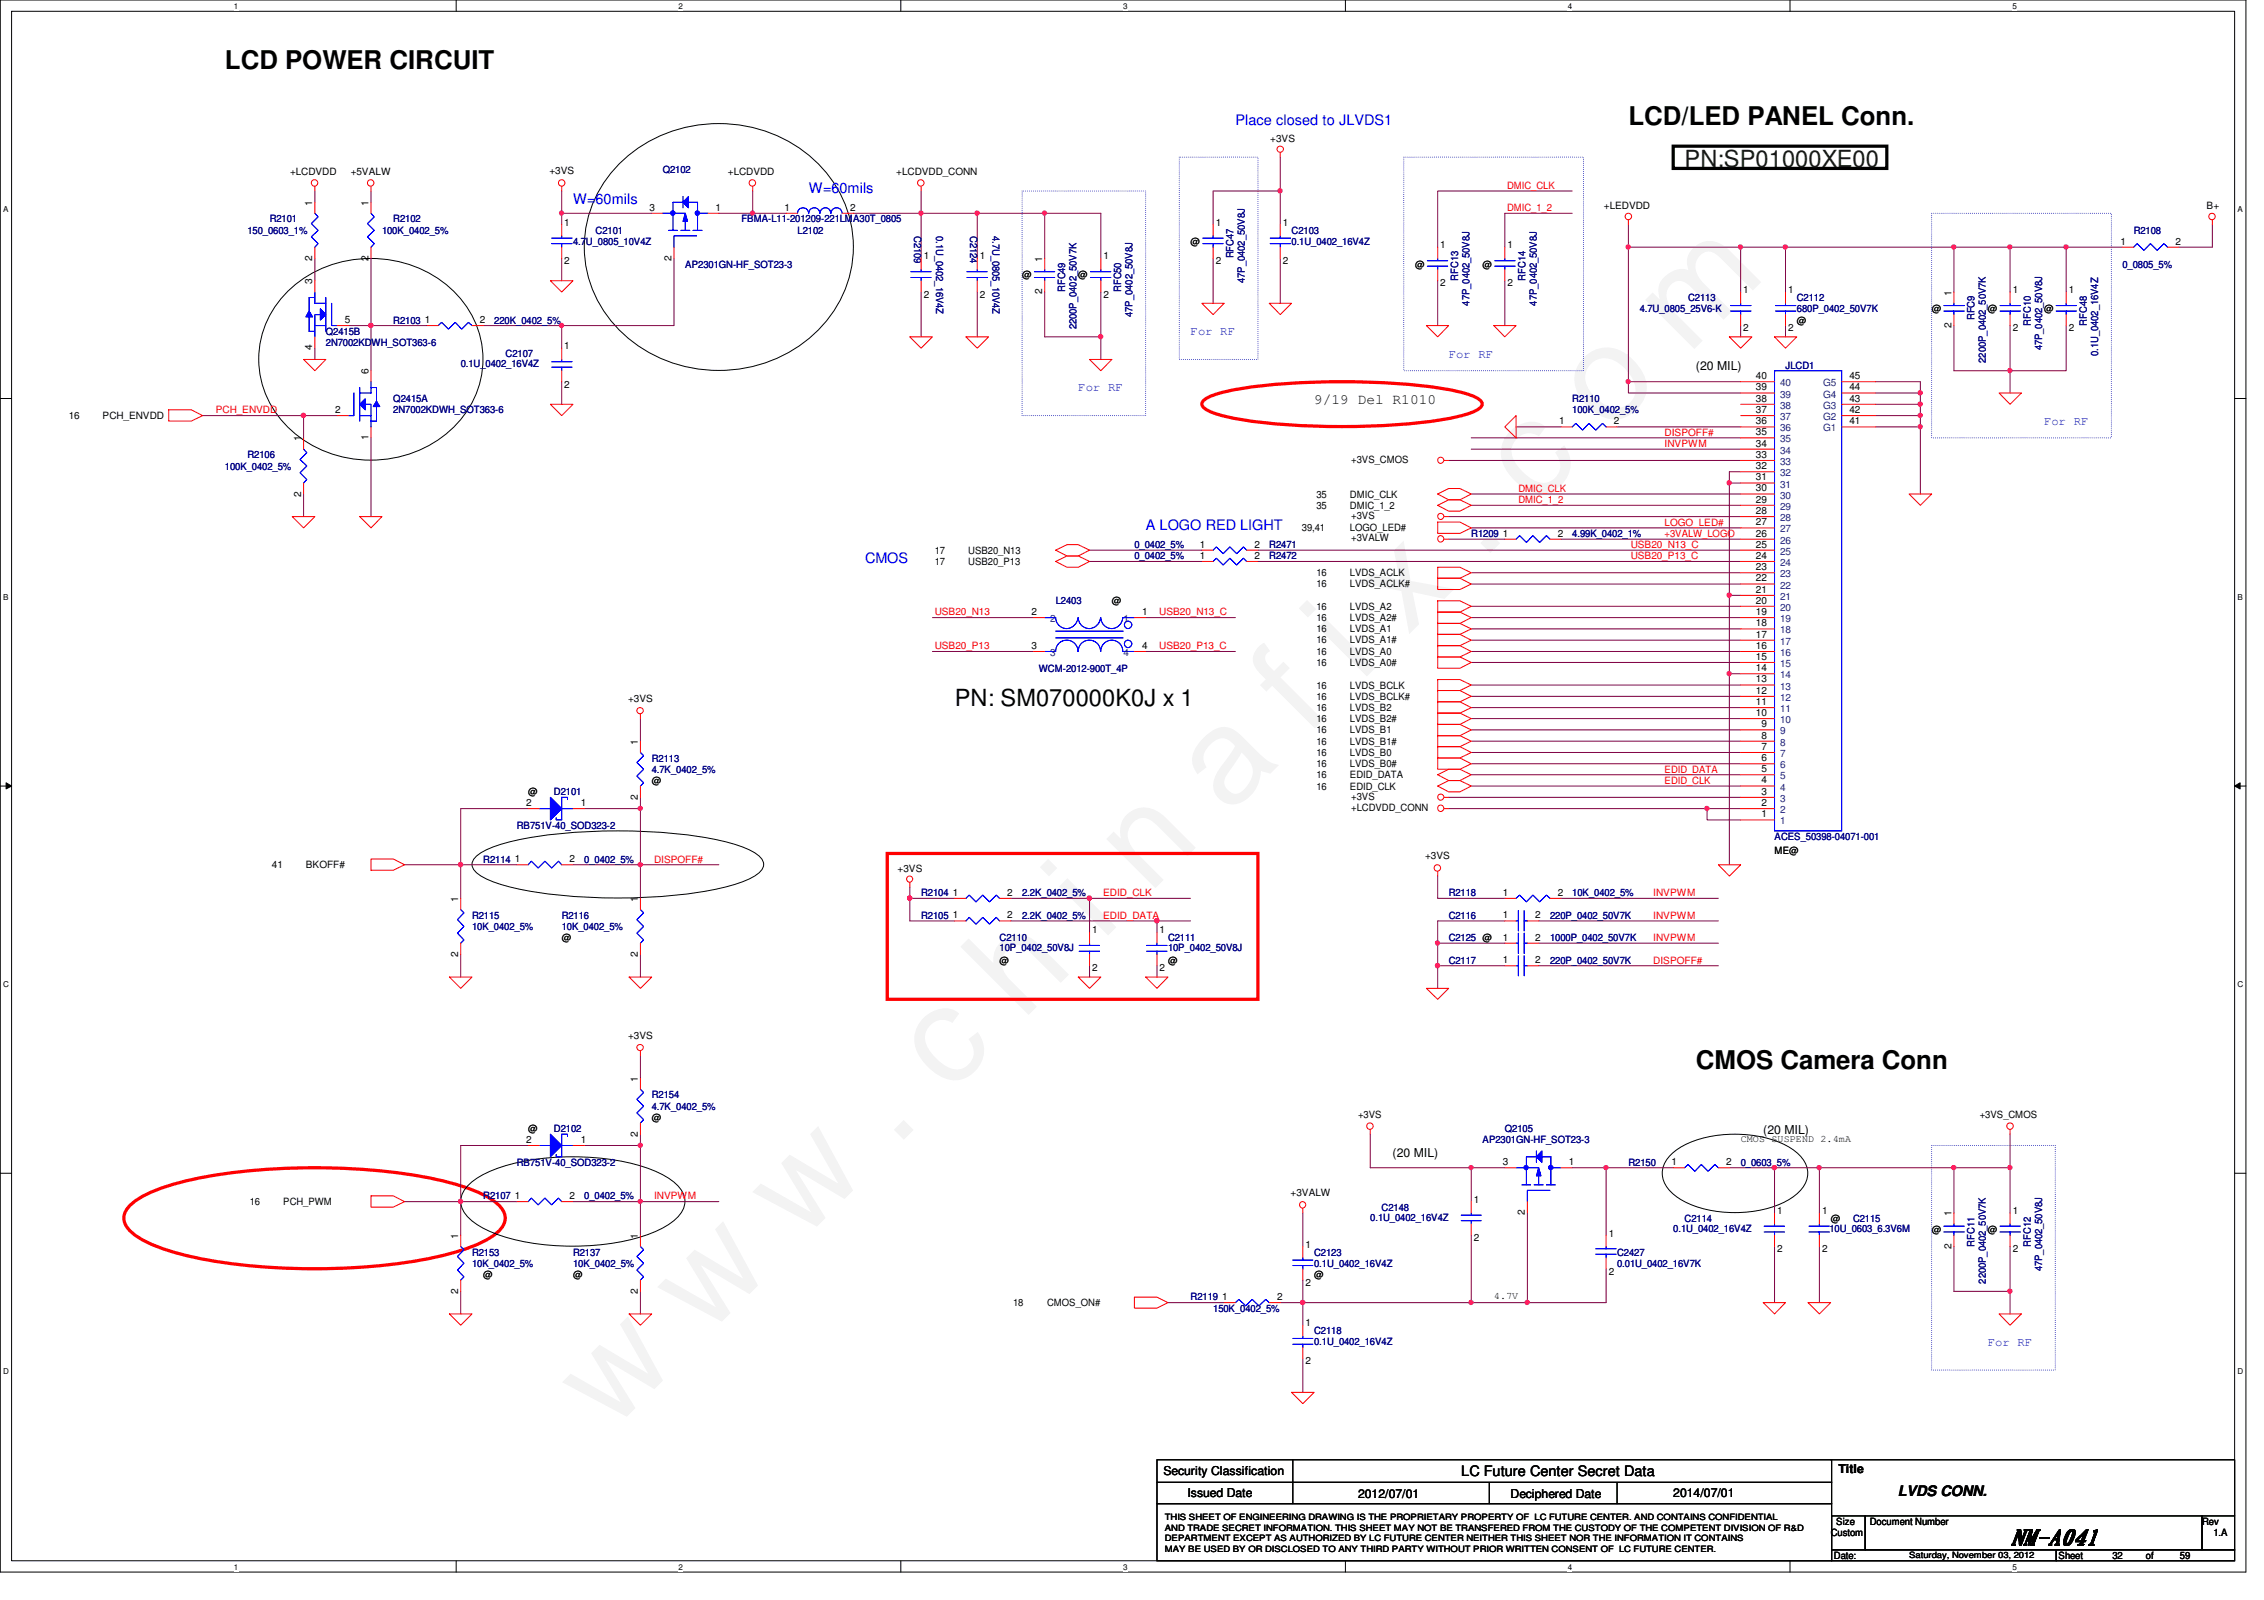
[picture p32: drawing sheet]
<svg xmlns="http://www.w3.org/2000/svg" width="297mm" height="210mm" viewBox="0 0 297 210" stroke-linecap="round" stroke-linejoin="round" font-family="sans-serif">
<defs><g id="words">
<text font-size="17.6" fill="#f0f" x="80.1" y="188" transform="rotate(-45 80.1 188)">w w w . c h i n a f i x . c o m</text>
<g font-size="3.4">
<text x="29.5" y="9.1">LCD POWER CIRCUIT</text>
<text x="213.6" y="16.4">LCD/LED PANEL Conn.</text>
<text x="222.5" y="140.2">CMOS Camera Conn</text>
</g>
<text font-size="3.1" fill="#004000" x="221" y="22">PN:SP01000XE00</text>
<text font-size="3.1" x="125.3" y="92.7">PN: SM070000K0J x 1</text>
<text font-size="2.8" x="263.7" y="202.7">NM-A041</text>
<g font-size="1.9" fill="#00f">
<text x="162.1" y="16.4">Place closed to JLVDS1</text>
<text x="75.2" y="26.8">W=60mils</text>
<text x="106.1" y="25.3">W=60mils</text>
<text x="150.3" y="69.5">A LOGO RED LIGHT</text>
<text x="113.5" y="73.9">CMOS</text>
</g>
<g font-size="1.9">
<text x="172.4" y="53">9/19 Del R1010</text>
<text x="191.7" y="193.7">LC Future Center Secret Data</text>
<text x="249" y="196.2">LVDS CONN.</text>
</g>
<g font-size="1.6" fill="#00f">
<text x="156.2" y="44">For RF</text>
<text x="190.1" y="46.9">For RF</text>
<text x="141.5" y="51.4">For RF</text>
<text x="268.2" y="55.8">For RF</text>
<text x="260.8" y="176.6">For RF</text>
</g>
<g font-size="1.6">
<text x="222.5" y="48.6">(20 MIL)</text>
<text x="231.3" y="148.8">(20 MIL)</text>
<text x="182.7" y="151.7">(20 MIL)</text>
<text x="152.7" y="193.5">Security Classification</text>
<text x="155.8" y="196.3">Issued Date</text>
<text x="178.2" y="196.5">2012/07/01</text>
<text x="198.2" y="196.5">Deciphered Date</text>
<text x="219.5" y="196.3">2014/07/01</text>
<text x="241.2" y="193.2">Title</text>
</g>
<g font-size="1.3">
<text x="38.1" y="23">+LCDVDD</text>
<text x="46" y="23">+5VALW</text>
<text x="72.1" y="22.9">+3VS</text>
<text x="95.5" y="23">+LCDVDD</text>
<text x="117.6" y="23">+LCDVDD_CONN</text>
<text x="166.7" y="18.6">+3VS</text>
<text x="41" y="27" transform="rotate(-90 41 27)">1</text>
<text x="48.3" y="27" transform="rotate(-90 48.3 27)">1</text>
<text x="74" y="29.6">1</text>
<text x="85.2" y="27.6">3</text>
<text x="93.9" y="27.6">1</text>
<text x="102.9" y="27.6">1</text>
<text x="111.5" y="27.6">2</text>
<text x="159.5" y="29.6">1</text>
<text x="168.3" y="29.6">1</text>
<text x="210.4" y="27.4">+LEDVDD</text>
<text x="289.5" y="27.4">B+</text>
<text x="41" y="34.2" transform="rotate(-90 41 34.2)">2</text>
<text x="48.3" y="34.2" transform="rotate(-90 48.3 34.2)">2</text>
<text x="74" y="34.6">2</text>
<text x="88.1" y="34.2" transform="rotate(-90 88.1 34.2)">2</text>
<text x="121.2" y="34">1</text>
<text x="128.6" y="34">1</text>
<text x="136.7" y="34.3" transform="rotate(-90 136.7 34.3)">1</text>
<text x="144.8" y="34">1</text>
<text x="156.2" y="32.1">@</text>
<text x="159.5" y="34.6">2</text>
<text x="168.3" y="34.6">2</text>
<text x="185.7" y="35.1">@</text>
<text x="189" y="32.6">1</text>
<text x="194.5" y="35.1">@</text>
<text x="197.8" y="32.6">1</text>
<text x="278.2" y="32.1">1</text>
<text x="285.4" y="32.1">2</text>
<text x="41" y="37.3" transform="rotate(-90 41 37.3)">3</text>
<text x="121.2" y="39">2</text>
<text x="128.6" y="39">2</text>
<text x="134.1" y="36.5">@</text>
<text x="136.7" y="38.6" transform="rotate(-90 136.7 38.6)">2</text>
<text x="141.5" y="36.5">@</text>
<text x="144.8" y="39">2</text>
<text x="189" y="37.5">2</text>
<text x="197.8" y="37.5">2</text>
<text x="228.7" y="38.5">1</text>
<text x="234.6" y="38.5">1</text>
<text x="253.4" y="41">@</text>
<text x="256" y="38.8" transform="rotate(-90 256 38.8)">1</text>
<text x="260.8" y="41">@</text>
<text x="264.1" y="38.5">1</text>
<text x="268.2" y="41">@</text>
<text x="271.4" y="38.5">1</text>
<text x="41" y="46" transform="rotate(-90 41 46)">4</text>
<text x="45.3" y="42.4">5</text>
<text x="55.7" y="42.4">1</text>
<text x="62.9" y="42.4">2</text>
<text x="74" y="45.8">1</text>
<text x="228.7" y="43.5">2</text>
<text x="234.6" y="43.5">2</text>
<text x="235.8" y="42.5">@</text>
<text x="256" y="43.1" transform="rotate(-90 256 43.1)">2</text>
<text x="264.1" y="43.5">2</text>
<text x="271.4" y="43.5">2</text>
<text x="48.3" y="49.1" transform="rotate(-90 48.3 49.1)">6</text>
<text x="74" y="50.8">2</text>
<text x="230.4" y="52.7">38</text>
<text x="230.4" y="51.2">39</text>
<text x="230.4" y="49.7">40</text>
<text x="242.7" y="52.7">43</text>
<text x="242.7" y="51.2">44</text>
<text x="242.7" y="49.7">45</text>
<text x="9" y="54.9">16</text>
<text x="13.5" y="54.9">PCH_ENVDD</text>
<text x="39.5" y="57.9" transform="rotate(-90 39.5 57.9)">1</text>
<text x="44" y="54.2">2</text>
<text x="48.3" y="57.8" transform="rotate(-90 48.3 57.8)">1</text>
<text x="204.6" y="55.7">1</text>
<text x="211.7" y="55.7">2</text>
<text x="230.4" y="58.6">34</text>
<text x="230.4" y="57.1">35</text>
<text x="230.4" y="55.7">36</text>
<text x="230.4" y="54.2">37</text>
<text x="242.7" y="55.7">41</text>
<text x="242.7" y="54.2">42</text>
<text x="39.5" y="65.2" transform="rotate(-90 39.5 65.2)">2</text>
<text x="172.7" y="65.3">35</text>
<text x="177.1" y="65.3">DMIC_CLK</text>
<text x="177.3" y="60.7">+3VS_CMOS</text>
<text x="230.4" y="66">29</text>
<text x="230.4" y="64.5">30</text>
<text x="230.4" y="63">31</text>
<text x="230.4" y="61.6">32</text>
<text x="230.4" y="60.1">33</text>
<text x="157.4" y="71.8">1</text>
<text x="164.6" y="71.8">2</text>
<text x="170.8" y="69.7">39,41</text>
<text x="172.7" y="66.8">35</text>
<text x="177.1" y="66.8">DMIC_1_2</text>
<text x="177.1" y="69.7">LOGO_LED#</text>
<text x="177.3" y="68.1">+3VS</text>
<text x="177.3" y="71">+3VALW</text>
<text x="197.2" y="70.4">1</text>
<text x="204.4" y="70.4">2</text>
<text x="230.4" y="71.8">25</text>
<text x="230.4" y="70.4">26</text>
<text x="230.4" y="68.9">27</text>
<text x="230.4" y="67.4">28</text>
<text x="122.6" y="72.6">17</text>
<text x="122.6" y="74.1">17</text>
<text x="127" y="72.6">USB20_N13</text>
<text x="127" y="74.1">USB20_P13</text>
<text x="157.4" y="73.3">1</text>
<text x="164.6" y="73.3">2</text>
<text x="172.7" y="75.6">16</text>
<text x="172.7" y="77">16</text>
<text x="177.1" y="75.6">LVDS_ACLK</text>
<text x="177.1" y="77">LVDS_ACLK#</text>
<text x="230.4" y="77.8">21</text>
<text x="230.4" y="76.3">22</text>
<text x="230.4" y="74.8">23</text>
<text x="230.4" y="73.3">24</text>
<text x="135.3" y="80.7">2</text>
<text x="145.9" y="79.3">@</text>
<text x="149.9" y="80.7">1</text>
<text x="172.7" y="80">16</text>
<text x="172.7" y="81.5">16</text>
<text x="172.7" y="83">16</text>
<text x="177.1" y="80">LVDS_A2</text>
<text x="177.1" y="81.5">LVDS_A2#</text>
<text x="177.1" y="83">LVDS_A1</text>
<text x="230.4" y="83.7">17</text>
<text x="230.4" y="82.2">18</text>
<text x="230.4" y="80.7">19</text>
<text x="230.4" y="79.2">20</text>
<text x="135.3" y="85.1">3</text>
<text x="149.9" y="85.1">4</text>
<text x="172.7" y="84.4">16</text>
<text x="172.7" y="85.9">16</text>
<text x="172.7" y="87.4">16</text>
<text x="177.1" y="84.4">LVDS_A1#</text>
<text x="177.1" y="85.9">LVDS_A0</text>
<text x="177.1" y="87.4">LVDS_A0#</text>
<text x="230.4" y="89.5">13</text>
<text x="230.4" y="88.1">14</text>
<text x="230.4" y="86.6">15</text>
<text x="230.4" y="85.1">16</text>
<text x="82.4" y="92.1">+3VS</text>
<text x="172.7" y="90.3">16</text>
<text x="172.7" y="91.8">16</text>
<text x="172.7" y="93.3">16</text>
<text x="172.7" y="94.7">16</text>
<text x="177.1" y="90.3">LVDS_BCLK</text>
<text x="177.1" y="91.8">LVDS_BCLK#</text>
<text x="177.1" y="93.3">LVDS_B2</text>
<text x="177.1" y="94.7">LVDS_B2#</text>
<text x="230.4" y="93.9">10</text>
<text x="230.4" y="92.5">11</text>
<text x="230.4" y="91">12</text>
<text x="231.1" y="95.4">9</text>
<text x="83.7" y="97.7" transform="rotate(-90 83.7 97.7)">1</text>
<text x="172.7" y="96.2">16</text>
<text x="172.7" y="97.7">16</text>
<text x="172.7" y="99.1">16</text>
<text x="172.7" y="100.6">16</text>
<text x="177.1" y="96.2">LVDS_B1</text>
<text x="177.1" y="97.7">LVDS_B1#</text>
<text x="177.1" y="99.1">LVDS_B0</text>
<text x="177.1" y="100.6">LVDS_B0#</text>
<text x="231.1" y="101.3">5</text>
<text x="231.1" y="99.9">6</text>
<text x="231.1" y="98.4">7</text>
<text x="231.1" y="96.9">8</text>
<text x="69" y="105.7">2</text>
<text x="69.3" y="104.3">@</text>
<text x="76.2" y="105.7">1</text>
<text x="83.7" y="104.9" transform="rotate(-90 83.7 104.9)">2</text>
<text x="85.5" y="102.8">@</text>
<text x="172.7" y="102.1">16</text>
<text x="172.7" y="103.6">16</text>
<text x="177.1" y="102.1">EDID_DATA</text>
<text x="177.1" y="103.6">EDID_CLK</text>
<text x="177.3" y="104.9">+3VS</text>
<text x="177.3" y="106.4">+LCDVDD_CONN</text>
<text x="231.1" y="107.2">1</text>
<text x="231.1" y="105.7">2</text>
<text x="231.1" y="104.3">3</text>
<text x="231.1" y="102.8">4</text>
<text x="35.7" y="113.9">41</text>
<text x="40.1" y="113.9">BKOFF#</text>
<text x="67.6" y="113.1">1</text>
<text x="74.7" y="113.1">2</text>
<text x="187" y="112.7">+3VS</text>
<text x="232.8" y="112">ME@</text>
<text x="60.1" y="118.3" transform="rotate(-90 60.1 118.3)">1</text>
<text x="83.7" y="118.3" transform="rotate(-90 83.7 118.3)">1</text>
<text x="117.8" y="114.3">+3VS</text>
<text x="125" y="117.5">1</text>
<text x="132.2" y="117.5">2</text>
<text x="197.2" y="117.5">1</text>
<text x="204.4" y="117.5">2</text>
<text x="60.1" y="125.5" transform="rotate(-90 60.1 125.5)">2</text>
<text x="73.7" y="123.5">@</text>
<text x="83.7" y="125.5" transform="rotate(-90 83.7 125.5)">2</text>
<text x="125" y="120.5">1</text>
<text x="132.2" y="120.5">2</text>
<text x="143.3" y="122.4">1</text>
<text x="152.1" y="122.4">1</text>
<text x="197.2" y="123.4">1</text>
<text x="197.2" y="120.5">1</text>
<text x="201.4" y="123.4">2</text>
<text x="201.4" y="120.5">2</text>
<text x="131.1" y="126.4">@</text>
<text x="143.3" y="127.4">2</text>
<text x="152.1" y="127.4">2</text>
<text x="153.2" y="126.4">@</text>
<text x="197.2" y="126.4">1</text>
<text x="201.4" y="126.4">2</text>
<text x="82.4" y="136.3">+3VS</text>
<text x="83.7" y="141.9" transform="rotate(-90 83.7 141.9)">1</text>
<text x="69" y="149.9">2</text>
<text x="69.3" y="148.5">@</text>
<text x="76.2" y="149.9">1</text>
<text x="83.7" y="149.1" transform="rotate(-90 83.7 149.1)">2</text>
<text x="85.5" y="147">@</text>
<text x="178.2" y="146.7">+3VS</text>
<text x="228.4" y="149.9">CMOS SUSPEND 2.4mA</text>
<text x="259.8" y="146.7">+3VS_CMOS</text>
<text x="197.2" y="152.9">3</text>
<text x="205.8" y="152.9">1</text>
<text x="219.3" y="152.9">1</text>
<text x="226.5" y="152.9">2</text>
<text x="32.8" y="158.1">16</text>
<text x="37.2" y="158.1">PCH_PWM</text>
<text x="67.6" y="157.3">1</text>
<text x="74.7" y="157.3">2</text>
<text x="169.3" y="156.9">+3VALW</text>
<text x="193.4" y="157.8">1</text>
<text x="200.1" y="159.4" transform="rotate(-90 200.1 159.4)">2</text>
<text x="233.2" y="159.3">1</text>
<text x="239.1" y="159.3">1</text>
<text x="240.2" y="160.3">@</text>
<text x="253.4" y="161.8">@</text>
<text x="256" y="159.6" transform="rotate(-90 256 159.6)">1</text>
<text x="260.8" y="161.8">@</text>
<text x="264.1" y="159.3">1</text>
<text x="60.1" y="162.5" transform="rotate(-90 60.1 162.5)">1</text>
<text x="63.4" y="167.7">@</text>
<text x="75.2" y="167.7">@</text>
<text x="83.7" y="162.5" transform="rotate(-90 83.7 162.5)">1</text>
<text x="171.3" y="163.7">1</text>
<text x="172.4" y="167.7">@</text>
<text x="193.4" y="162.8">2</text>
<text x="211.1" y="162.2">1</text>
<text x="211.1" y="167.2">2</text>
<text x="233.2" y="164.3">2</text>
<text x="239.1" y="164.3">2</text>
<text x="256" y="163.8" transform="rotate(-90 256 163.8)">2</text>
<text x="264.1" y="164.3">2</text>
<text x="60.1" y="169.7" transform="rotate(-90 60.1 169.7)">2</text>
<text x="83.7" y="169.7" transform="rotate(-90 83.7 169.7)">2</text>
<text x="132.9" y="171.4">18</text>
<text x="137.4" y="171.4">CMOS_ON#</text>
<text x="160.4" y="170.6">1</text>
<text x="167.6" y="170.6">2</text>
<text x="171.3" y="174">1</text>
<text x="171.3" y="168.7">2</text>
<text x="196" y="170.5">4.7V</text>
<text x="171.3" y="179">2</text>
<text x="240.2" y="201.5">Custom</text>
<text x="240.9" y="200.1">Size</text>
<text x="245.3" y="200.1">Document Number</text>
<text x="288.9" y="200.1">Rev</text>
<text x="290.4" y="201.5">1.A</text>
<text x="240.6" y="204.5">Date:</text>
<text x="270.1" y="204.5">Sheet</text>
<text x="277.2" y="204.5">32</text>
<text x="281.6" y="204.5">of</text>
<text x="286" y="204.5">59</text>
</g>
<g font-size="1.3" fill="#000080">
<text x="86.9" y="22.7">Q2102</text>
<text x="35.4" y="29.2">R2101</text>
<text x="51.6" y="29.2">R2102</text>
<text x="97.3" y="29.2">FBMA-L11-201209-221LMA30T_0805</text>
<text x="32.5" y="30.6">150_0603_1%</text>
<text x="50.1" y="30.6">100K_0402_5%</text>
<text x="75.2" y="32.1">4.7U_0805_10V4Z</text>
<text x="78.1" y="30.6">C2101</text>
<text x="89.9" y="35.1">AP2301GN-HF_SOT23-3</text>
<text x="104.6" y="30.6">L2102</text>
<text x="119.9" y="30.9" transform="rotate(90 119.9 30.9)">C2109</text>
<text x="122.8" y="30.9" transform="rotate(90 122.8 30.9)">0.1U_0402_16V4Z</text>
<text x="127.3" y="30.9" transform="rotate(90 127.3 30.9)">C2124</text>
<text x="130.2" y="30.9" transform="rotate(90 130.2 30.9)">4.7U_0805_10V4Z</text>
<text x="161.8" y="33.9" transform="rotate(-90 161.8 33.9)">RFC47</text>
<text x="169.5" y="30.6">C2103</text>
<text x="169.5" y="32.1">0.1U_0402_16V4Z</text>
<text x="278.5" y="35.1">0_0805_5%</text>
<text x="279.9" y="30.6">R2108</text>
<text x="139.7" y="38.3" transform="rotate(-90 139.7 38.3)">RFC49</text>
<text x="147.1" y="38.3" transform="rotate(-90 147.1 38.3)">RFC50</text>
<text x="148.6" y="41.6" transform="rotate(-90 148.6 41.6)">47P_0402_50V8J</text>
<text x="163.3" y="37.1" transform="rotate(-90 163.3 37.1)">47P_0402_50V8J</text>
<text x="191.3" y="36.8" transform="rotate(-90 191.3 36.8)">RFC13</text>
<text x="192.8" y="40.1" transform="rotate(-90 192.8 40.1)">47P_0402_50V8J</text>
<text x="200.1" y="36.8" transform="rotate(-90 200.1 36.8)">RFC14</text>
<text x="201.6" y="40.1" transform="rotate(-90 201.6 40.1)">47P_0402_50V8J</text>
<text x="215.1" y="41">4.7U_0805_25V6-K</text>
<text x="221.5" y="39.5">C2113</text>
<text x="235.8" y="39.5">C2112</text>
<text x="235.8" y="41">680P_0402_50V7K</text>
<text x="259.1" y="42" transform="rotate(-90 259.1 42)">RFC9</text>
<text x="42.8" y="43.9">Q2415B</text>
<text x="42.8" y="45.4">2N7002KDWH_SOT363-6</text>
<text x="51.6" y="42.5">R2103</text>
<text x="64.9" y="42.5">220K_0402_5%</text>
<text x="66.3" y="46.9">C2107</text>
<text x="141.2" y="43.2" transform="rotate(-90 141.2 43.2)">2200P_0402_50V7K</text>
<text x="260.6" y="47.6" transform="rotate(-90 260.6 47.6)">2200P_0402_50V7K</text>
<text x="266.4" y="42.7" transform="rotate(-90 266.4 42.7)">RFC10</text>
<text x="267.9" y="46" transform="rotate(-90 267.9 46)">47P_0402_50V8J</text>
<text x="273.8" y="42.7" transform="rotate(-90 273.8 42.7)">RFC48</text>
<text x="275.3" y="46.7" transform="rotate(-90 275.3 46.7)">0.1U_0402_16V4Z</text>
<text x="51.6" y="52.7">Q2415A</text>
<text x="60.4" y="48.2">0.1U_0402_16V4Z</text>
<text x="206.3" y="52.7">R2110</text>
<text x="234.3" y="48.3">JLCD1</text>
<text x="51.6" y="54.2">2N7002KDWH_SOT363-6</text>
<text x="206.3" y="54.2">100K_0402_5%</text>
<text x="29.5" y="61.6">100K_0402_5%</text>
<text x="32.5" y="60.1">R2106</text>
<text x="148.8" y="71.9">0_0402_5%</text>
<text x="166.5" y="71.9">R2471</text>
<text x="193" y="70.4">R1209</text>
<text x="206.3" y="70.4">4.99K_0402_1%</text>
<text x="148.8" y="73.4">0_0402_5%</text>
<text x="166.5" y="73.4">R2472</text>
<text x="138.5" y="79.3">L2403</text>
<text x="136.3" y="88.1">WCM-2012-900T_4P</text>
<text x="85.5" y="99.9">R2113</text>
<text x="85.5" y="101.4">4.7K_0402_5%</text>
<text x="72.7" y="104.3">D2101</text>
<text x="63.4" y="113.2">R2114</text>
<text x="67.8" y="108.8">RB751V-40_SOD323-2</text>
<text x="76.7" y="113.2">0_0402_5%</text>
<text x="232.8" y="110.2">ACES_50398-04071-001</text>
<text x="120.9" y="117.6">R2104</text>
<text x="134.1" y="117.6">2.2K_0402_5%</text>
<text x="190.1" y="117.6">R2118</text>
<text x="206.3" y="117.6">10K_0402_5%</text>
<text x="61.9" y="120.5">R2115</text>
<text x="61.9" y="122">10K_0402_5%</text>
<text x="73.7" y="120.5">R2116</text>
<text x="73.7" y="122">10K_0402_5%</text>
<text x="120.9" y="120.5">R2105</text>
<text x="131.1" y="123.5">C2110</text>
<text x="131.1" y="124.8">10P_0402_50V8J</text>
<text x="134.1" y="120.5">2.2K_0402_5%</text>
<text x="153.2" y="123.5">C2111</text>
<text x="153.2" y="124.8">10P_0402_50V8J</text>
<text x="190.1" y="123.5">C2125 @</text>
<text x="190.1" y="120.5">C2116</text>
<text x="203.4" y="123.5">1000P_0402_50V7K</text>
<text x="203.4" y="120.5">220P_0402_50V7K</text>
<text x="190.1" y="126.4">C2117</text>
<text x="203.4" y="126.4">220P_0402_50V7K</text>
<text x="72.7" y="148.5">D2102</text>
<text x="85.5" y="144.1">R2154</text>
<text x="85.5" y="145.6">4.7K_0402_5%</text>
<text x="194.5" y="150">AP2301GN-HF_SOT23-3</text>
<text x="197.4" y="148.5">Q2105</text>
<text x="67.8" y="153">RB751V-40_SOD323-2</text>
<text x="213.7" y="153">R2150</text>
<text x="228.4" y="153">0_0603_5%</text>
<text x="63.4" y="157.4">R2107</text>
<text x="76.7" y="157.4">0_0402_5%</text>
<text x="179.8" y="160.1">0.1U_0402_16V4Z</text>
<text x="181.3" y="158.8">C2148</text>
<text x="219.5" y="161.6">0.1U_0402_16V4Z</text>
<text x="221" y="160.3">C2114</text>
<text x="240" y="161.6">10U_0603_6.3V6M</text>
<text x="243.1" y="160.3">C2115</text>
<text x="61.9" y="164.7">R2153</text>
<text x="61.9" y="166.2">10K_0402_5%</text>
<text x="75.2" y="164.7">R2137</text>
<text x="75.2" y="166.2">10K_0402_5%</text>
<text x="172.4" y="164.7">C2123</text>
<text x="172.4" y="166.2">0.1U_0402_16V4Z</text>
<text x="212.2" y="164.7">C2427</text>
<text x="212.2" y="166.2">0.01U_0402_16V7K</text>
<text x="259.1" y="163.5" transform="rotate(-90 259.1 163.5)">RFC11</text>
<text x="266.4" y="163.5" transform="rotate(-90 266.4 163.5)">RFC12</text>
<text x="267.9" y="166.8" transform="rotate(-90 267.9 166.8)">47P_0402_50V8J</text>
<text x="156.2" y="170.6">R2119</text>
<text x="159.2" y="172.1">150K_0402_5%</text>
<text x="260.6" y="168.4" transform="rotate(-90 260.6 168.4)">2200P_0402_50V7K</text>
<text x="172.4" y="175">C2118</text>
<text x="172.4" y="176.5">0.1U_0402_16V4Z</text>
</g>
<g font-size="1.3" fill="#f00">
<text x="197.7" y="24.8">DMIC_CLK</text>
<text x="197.7" y="27.7">DMIC_1_2</text>
<text x="28.3" y="54.2">PCH_ENVDD</text>
<text x="218.4" y="57.1">DISPOFF#</text>
<text x="218.4" y="58.6">INVPWM</text>
<text x="199.2" y="66">DMIC_1_2</text>
<text x="199.2" y="64.5">DMIC_CLK</text>
<text x="213.9" y="71.9">USB20_N13_C</text>
<text x="218.4" y="69">LOGO_LED#</text>
<text x="218.4" y="70.4">+3VALW_LOGO</text>
<text x="213.9" y="73.4">USB20_P13_C</text>
<text x="122.6" y="80.7">USB20_N13</text>
<text x="152.1" y="80.7">USB20_N13_C</text>
<text x="122.6" y="85.2">USB20_P13</text>
<text x="152.1" y="85.2">USB20_P13_C</text>
<text x="218.4" y="101.3">EDID_DATA</text>
<text x="218.4" y="102.8">EDID_CLK</text>
<text x="85.8" y="113.2">DISPOFF#</text>
<text x="144.7" y="117.6">EDID_CLK</text>
<text x="216.9" y="117.6">INVPWM</text>
<text x="144.7" y="120.5">EDID_DATA</text>
<text x="216.9" y="120.5">INVPWM</text>
<text x="216.9" y="123.4">INVPWM</text>
<text x="216.9" y="126.4">DISPOFF#</text>
<text x="85.8" y="157.4">INVPWM</text>
</g>
<g font-size="1.3" fill="#004080">
<text x="233.5" y="53.6">38</text>
<text x="233.5" y="52.2">39</text>
<text x="233.5" y="50.7">40</text>
<text x="239.2" y="53.6">G3</text>
<text x="239.2" y="52.2">G4</text>
<text x="239.2" y="50.7">G5</text>
<text x="233.5" y="59.5">34</text>
<text x="233.5" y="58">35</text>
<text x="233.5" y="56.6">36</text>
<text x="233.5" y="55.1">37</text>
<text x="239.2" y="56.6">G1</text>
<text x="239.2" y="55.1">G2</text>
<text x="233.5" y="65.4">30</text>
<text x="233.5" y="64">31</text>
<text x="233.5" y="62.5">32</text>
<text x="233.5" y="61">33</text>
<text x="233.5" y="71.3">26</text>
<text x="233.5" y="69.8">27</text>
<text x="233.5" y="68.4">28</text>
<text x="233.5" y="66.9">29</text>
<text x="233.5" y="77.2">22</text>
<text x="233.5" y="75.7">23</text>
<text x="233.5" y="74.3">24</text>
<text x="233.5" y="72.8">25</text>
<text x="137.8" y="81.6">2</text>
<text x="147.4" y="81.6">1</text>
<text x="233.5" y="83.1">18</text>
<text x="233.5" y="81.6">19</text>
<text x="233.5" y="80.1">20</text>
<text x="233.5" y="78.7">21</text>
<text x="137.8" y="86.1">3</text>
<text x="147.4" y="86.1">4</text>
<text x="233.5" y="89">14</text>
<text x="233.5" y="87.5">15</text>
<text x="233.5" y="86.1">16</text>
<text x="233.5" y="84.6">17</text>
<text x="233.5" y="94.9">10</text>
<text x="233.5" y="93.4">11</text>
<text x="233.5" y="91.9">12</text>
<text x="233.5" y="90.5">13</text>
<text x="233.5" y="100.8">6</text>
<text x="233.5" y="99.3">7</text>
<text x="233.5" y="97.8">8</text>
<text x="233.5" y="96.4">9</text>
<text x="233.5" y="106.7">2</text>
<text x="233.5" y="105.2">3</text>
<text x="233.5" y="103.7">4</text>
<text x="233.5" y="102.2">5</text>
<text x="233.5" y="108.2">1</text>
</g>
<g font-size="1.1">
<text x="30.7" y="1.1">1</text>
<text x="89" y="1.1">2</text>
<text x="147.4" y="1.1">3</text>
<text x="205.7" y="1.1">4</text>
<text x="264" y="1.1">5</text>
<text x=".4" y="27.9">A</text>
<text x="293.6" y="27.9">A</text>
<text x=".4" y="78.7">B</text>
<text x="293.6" y="78.7">B</text>
<text x=".4" y="129.5">C</text>
<text x="293.6" y="129.5">C</text>
<text x=".4" y="180.3">D</text>
<text x="293.6" y="180.3">D</text>
<text x="152.8" y="202.2">DEPARTMENT EXCEPT AS AUTHORIZED BY LC FUTURE CENTER NEITHER THIS SHEET NOR THE INFORMATION IT CONTAINS</text>
<text x="152.8" y="203.6">MAY BE USED BY OR DISCLOSED TO ANY THIRD PARTY WITHOUT PRIOR WRITTEN CONSENT OF LC FUTURE CENTER.</text>
<text x="152.8" y="199.4">THIS SHEET OF ENGINEERING DRAWING IS THE PROPRIETARY PROPERTY OF LC FUTURE CENTER. AND CONTAINS CONFIDENTIAL</text>
<text x="152.8" y="200.8">AND TRADE SECRET INFORMATION. THIS SHEET MAY NOT BE TRANSFERED FROM THE CUSTODY OF THE COMPETENT DIVISION OF R&amp;D</text>
<text x="30.7" y="205.9">1</text>
<text x="89" y="205.9">2</text>
<text x="147.4" y="205.9">3</text>
<text x="205.7" y="205.9">4</text>
<text x="250.5" y="204.4">Saturday, November 03, 2012</text>
<text x="264" y="205.9">5</text>
</g>
</g></defs>
<path d="M0 0h294.7v206.2h-294.7zM1.5 1.5h291.7v203.3h-291.7z" fill="none" stroke="#000" stroke-width=".13"/>
<g fill="#fff">
<path d="M30.7 .2h.6v1.2h-.6z"/>
<path d="M30.7 204.9h.6v1.2h-.6z"/>
</g>
<path d="M59.9 0v1.5M59.9 204.8v1.4" fill="none" stroke="#000" stroke-width=".13"/>
<g fill="#fff">
<path d="M89 .2h.6v1.2h-.6z"/>
<path d="M89 204.9h.6v1.2h-.6z"/>
</g>
<path d="M118.2 0v1.5M118.2 204.8v1.4" fill="none" stroke="#000" stroke-width=".13"/>
<g fill="#fff">
<path d="M147.4 .2h.5v1.2h-.5z"/>
<path d="M147.4 204.9h.5v1.2h-.5z"/>
</g>
<path d="M176.5 0v1.5M176.5 204.8v1.4" fill="none" stroke="#000" stroke-width=".13"/>
<g fill="#fff">
<path d="M205.7 .2h.6v1.2h-.6z"/>
<path d="M205.7 204.9h.6v1.2h-.6z"/>
</g>
<path d="M234.9 0v1.5M234.9 204.8v1.4" fill="none" stroke="#000" stroke-width=".13"/>
<g fill="#fff">
<path d="M264 .2h.6v1.2h-.6z"/>
<path d="M264 204.9h.6v1.2h-.6z"/>
<path d="M.4 26.9h.7v1.2h-.7z"/>
<path d="M293.6 26.9h.7v1.2h-.7z"/>
<path d="M.4 77.7h.7v1.2h-.7z"/>
<path d="M293.6 77.7h.7v1.2h-.7z"/>
</g>
<path d="M0 52.3h1.5M293.2 52.3h1.5" fill="none" stroke="#000" stroke-width=".13"/>
<g fill="#fff">
<path d="M.4 128.5h.8v1.2h-.8z"/>
<path d="M293.6 128.5h.7v1.2h-.7z"/>
</g>
<path d="M0 103.1h1.5M.8 102.7l.7 .4-.7 .4zM293.2 103.1l.7-.4v.8zM293.2 103.1h1.5" fill="none" stroke="#000" stroke-width=".13"/>
<path d="M.8 102.7l.7 .4-.7 .4zM293.2 103.1l.7-.4v.8z" fill="#000"/>
<g fill="#fff">
<path d="M.4 179.3h.8v1.2h-.8z"/>
<path d="M293.6 179.3h.7v1.2h-.7z"/>
</g>
<path d="M37.7 38.3a15.8 15.8 0 0 1 22.8 1 12.3 12.3 0 0 1-2 17.7 15.8 15.8 0 0 1-21.7-2.1 12.3 12.3 0 0 1 .9-16.6zM45.7 24.3h.1M60.4 24.3h.1M81.3 21.5a18.7 18.7 0 0 1 27.1 1.1 15.2 15.2 0 0 1-2.2 21.7 18.7 18.7 0 0 1-26-2.1 15.2 15.2 0 0 1 1.1-20.7zM28 58.2h.1M44.2 56.7h.1M249.8 64.8h.1M62.4 112.5a7.9 7.9 0 0 1 3.2-1.7 59.8 59.8 0 0 1 17.5-1.8 52.5 52.5 0 0 1 13.4 1.8 7.9 7.9 0 0 1 3.3 1.7 1.25 1.25 0 0 1-.1 1.9 9.3 9.3 0 0 1-3.7 1.8 65.9 65.9 0 0 1-21.4 1.4 36.3 36.3 0 0 1-10.7-2.3l-.9-.4-.6-.5a1.25 1.25 0 0 1 0-1.9zM0 153.9h1.5M61.4 155.5a13.8 13.8 0 0 1 6.8-3.1 33.6 33.6 0 0 1 16.7 .8 9.3 9.3 0 0 1 4.5 3 2.65 2.65 0 0 1-.5 3.5 13.9 13.9 0 0 1-6.8 3.1 33.1 33.1 0 0 1-16.7-.8 9.2 9.2 0 0 1-4.5-3 2.66 2.66 0 0 1 .5-3.5zM293.2 153.9h1.5" fill="none" stroke="#000" stroke-width=".13"/>
<path d="M157.8 52.7a5.4 5.4 0 0 1 2.7-1.3 80.1 80.1 0 0 1 19.8-1.2 52.7 52.7 0 0 1 12.3 1.5l1.4 .6 .3 .4 .2 .3-.2 .3a5.4 5.4 0 0 1-2.7 1.3 79 79 0 0 1-19.8 1.3 51.8 51.8 0 0 1-12.3-1.6l-1.3-.6-.4-.4-.1-.3zM116.4 112h48.6v19.1h-48.6zM17.2 158a17.4 17.4 0 0 1 7.2-3.1 83.2 83.2 0 0 1 33.7 0 17.5 17.5 0 0 1 7.2 3.1 2.22 2.22 0 0 1 0 3.7 17.5 17.5 0 0 1-7.2 3 82.3 82.3 0 0 1-33.7 0 17.4 17.4 0 0 1-7.2-3 2.22 2.22 0 0 1 0-3.7z" fill="none" stroke="#f00" stroke-width=".42"/>
<path d="M219.5 19.2h28.1v2.9h-28.1z" fill="none" stroke="#000" stroke-width=".42"/>
<path d="M134.1 25.1h16.2v29.4h-16.2zM154.7 20.6h10.3v26.6h-10.3zM184.2 20.6h23.6v28h-23.6zM253.4 28h23.6v29.4h-23.6zM253.4 150.3h16.2v29.4h-16.2z" fill="none" stroke="#00f" stroke-width=".13" stroke-dasharray="0 .3"/>
<path d="M41.3 25.1v1.4M48.7 25.1v1.4M60.4 113.4h7.4" fill="none" stroke="#800040" stroke-width=".13"/>
<circle cx="60.4" cy="113.4" r=".29" fill="#f0f"/>
<circle cx="60.4" cy="113.4" r=".29" fill="none" stroke="#f0f" stroke-width=".13"/>
<path d="M53.1 113.4h7.3v4.5" fill="none" stroke="#800040" stroke-width=".13"/>
<circle cx="60.4" cy="113.4" r=".29" fill="#f0f"/>
<circle cx="60.4" cy="113.4" r=".29" fill="none" stroke="#f0f" stroke-width=".13"/>
<path d="M41.3 33.9v2.9M41.3 45.7v1.5M48.7 57.4v10.4M48.7 42.7h7.3M63.4 42.7h10.3v3M39.8 64.8v3" fill="none" stroke="#800040" stroke-width=".13"/>
<circle cx="48.6" cy="42.7" r=".29" fill="#f0f"/>
<circle cx="48.6" cy="42.7" r=".29" fill="none" stroke="#f0f" stroke-width=".13"/>
<path d="M48.7 33.9v14.7" fill="none" stroke="#800040" stroke-width=".13"/>
<circle cx="48.6" cy="42.7" r=".29" fill="#f0f"/>
<circle cx="48.6" cy="42.7" r=".29" fill="none" stroke="#f0f" stroke-width=".13"/>
<path d="M39.8 54.5v2.9" fill="none" stroke="#800040" stroke-width=".13"/>
<circle cx="39.8" cy="54.5" r=".29" fill="#f0f"/>
<circle cx="39.8" cy="54.5" r=".29" fill="none" stroke="#f0f" stroke-width=".13"/>
<path d="M26.6 54.5h17.6" fill="none" stroke="#800040" stroke-width=".13"/>
<circle cx="39.8" cy="54.5" r=".29" fill="#f0f"/>
<circle cx="39.8" cy="54.5" r=".29" fill="none" stroke="#f0f" stroke-width=".13"/>
<path d="M271.1 32.4h7.4M69.3 106.1h-8.9v7.3M60.4 125.2v3" fill="none" stroke="#800040" stroke-width=".13"/>
<circle cx="271.1" cy="32.4" r=".29" fill="#f0f"/>
<circle cx="271.1" cy="32.4" r=".29" fill="none" stroke="#f0f" stroke-width=".13"/>
<path d="M290.3 29.5v2.9h-4.5M190.1 104.6h38.3M190.1 106.1h33.9v1.5h4.4M238.7 153.2v5.9" fill="none" stroke="#800040" stroke-width=".13"/>
<circle cx="238.7" cy="153.2" r=".29" fill="#f0f"/>
<circle cx="238.7" cy="153.2" r=".29" fill="none" stroke="#f0f" stroke-width=".13"/>
<g fill="none" stroke="#800040" stroke-width=".13">
<path d="M193 57.4h35.4M193 58.9h35.4M165 72.2h63.4M165 73.7h63.4M190.1 67.8h38.3M190.1 60.4h38.3M193 69.3h35.4M193 75.1h35.4M193 79.5h35.4M193 76.6h35.4M193 66.3h35.4M193 64.8h35.4"/>
<path d="M193 84h35.4M193 86.9h35.4M193 98.7h35.4M193 82.5h35.4M193 94.3h35.4M193 97.2h35.4M193 92.8h35.4M193 95.8h35.4M193 89.9h35.4M193 91.4h35.4M193 85.5h35.4M193 81h35.4"/>
<path d="M193 101.6h35.4M193 100.2h35.4M193 103.1h35.4M60.4 157.6h7.4M60.4 150.3h8.9M238.7 163.5v7.4"/>
</g>
<circle cx="60.4" cy="157.6" r=".29" fill="#f0f"/>
<circle cx="60.4" cy="157.6" r=".29" fill="none" stroke="#f0f" stroke-width=".13"/>
<path d="M45.7 42.7h3M53.1 157.6h7.3M60.4 157.6v4.4M60.4 150.3v7.3M263.7 148.8v4.4h-7.3M60.4 169.4v3" fill="none" stroke="#800040" stroke-width=".13"/>
<circle cx="60.4" cy="157.6" r=".29" fill="#f0f"/>
<circle cx="60.4" cy="157.6" r=".29" fill="none" stroke="#f0f" stroke-width=".13"/>
<path d="M252 50.1v1.5" fill="none" stroke="#800040" stroke-width=".13"/>
<circle cx="251.9" cy="51.5" r=".29" fill="#f0f"/>
<circle cx="251.9" cy="51.5" r=".29" fill="none" stroke="#f0f" stroke-width=".13"/>
<path d="M246.1 56h5.9v8.8M246.1 51.6h5.9M252 53v1.5" fill="none" stroke="#800040" stroke-width=".13"/>
<circle cx="251.9" cy="54.5" r=".29" fill="#f0f"/>
<circle cx="251.9" cy="54.5" r=".29" fill="none" stroke="#f0f" stroke-width=".13"/>
<path d="M246.1 53h5.9M246.1 50.1h5.9M246.1 54.5h5.9v1.5" fill="none" stroke="#800040" stroke-width=".13"/>
<circle cx="251.9" cy="56" r=".29" fill="#f0f"/>
<circle cx="251.9" cy="56" r=".29" fill="none" stroke="#f0f" stroke-width=".13"/>
<path d="M252 51.6v1.4" fill="none" stroke="#800040" stroke-width=".13"/>
<circle cx="251.9" cy="53" r=".29" fill="#f0f"/>
<circle cx="251.9" cy="53" r=".29" fill="none" stroke="#f0f" stroke-width=".13"/>
<path d="M263.7 32.4v5.9M263.7 42.7v5.9h-7.3M232.8 153.2h5.9" fill="none" stroke="#800040" stroke-width=".13"/>
<circle cx="263.7" cy="48.6" r=".29" fill="#f0f"/>
<circle cx="263.7" cy="48.6" r=".29" fill="none" stroke="#f0f" stroke-width=".13"/>
<path d="M234.3 32.4h22.1M256.4 32.4v5.9M256.4 32.4h7.3M256.4 42.7v5.9" fill="none" stroke="#800040" stroke-width=".13"/>
<circle cx="256.3" cy="32.4" r=".29" fill="#f0f"/>
<circle cx="256.3" cy="32.4" r=".29" fill="none" stroke="#f0f" stroke-width=".13"/>
<path d="M263.7 48.6v3M263.7 163.5v5.9h-7.3" fill="none" stroke="#800040" stroke-width=".13"/>
<circle cx="263.7" cy="169.4" r=".29" fill="#f0f"/>
<circle cx="263.7" cy="169.4" r=".29" fill="none" stroke="#f0f" stroke-width=".13"/>
<path d="M263.7 153.2v5.9M256.4 163.5v5.9M263.7 169.4v3" fill="none" stroke="#800040" stroke-width=".13"/>
<circle cx="263.7" cy="153.2" r=".29" fill="#f0f"/>
<circle cx="263.7" cy="153.2" r=".29" fill="none" stroke="#f0f" stroke-width=".13"/>
<path d="M256.4 153.2v5.9" fill="none" stroke="#800040" stroke-width=".13"/>
<circle cx="256.3" cy="153.2" r=".29" fill="#f0f"/>
<circle cx="256.3" cy="153.2" r=".29" fill="none" stroke="#f0f" stroke-width=".13"/>
<path d="M168 20.6v4.5M263.7 32.4h7.4v5.9M271.1 42.7v5.9h-7.4M238.7 153.2h17.7" fill="none" stroke="#800040" stroke-width=".13"/>
<circle cx="263.7" cy="32.4" r=".29" fill="#f0f"/>
<circle cx="263.7" cy="32.4" r=".29" fill="none" stroke="#f0f" stroke-width=".13"/>
<g fill="none" stroke="#f00" stroke-width=".13">
<path d="M41.3 24.5v.6M41.3 26.5v1.5M41.3 32.4v1.5M48.7 24.5v.6M48.7 26.5v1.5M48.7 32.4v1.5M168 20v.6M271.1 38.3v1.5M290.3 28.9v.6M22.1 53.8h3l1.5 .7-1.5 .7h-3zM39.8 47.2h3l-1.5 1.4zM241.6 56h4.5"/>
<path d="M241.6 54.5h4.5M241.6 53h4.5M241.6 51.6h4.5M241.6 50.1h4.5M262.3 51.6h2.9l-1.5 1.4zM271.1 41.3v1.4M38.3 67.8h3l-1.5 1.5zM47.2 67.8h2.9l-1.4 1.5zM250.5 64.8h2.9l-1.4 1.5zM48.7 112.7h2.9l1.5 .7-1.5 .8h-2.9zM59 128.2h2.9l-1.5 1.5zM48.7 156.9h2.9l1.5 .7-1.5 .8h-2.9z"/>
<path d="M256.4 159.1v1.5M263.7 148.2v.6M59 172.4h2.9l-1.5 1.5zM237.2 170.9h3l-1.5 1.5zM256.4 162v1.5M262.3 172.4h2.9l-1.5 1.5z"/>
<circle cx="168" cy="19.6" r=".42"/>
<circle cx="41.3" cy="24" r=".43"/>
<circle cx="48.6" cy="24" r=".43"/>
<circle cx="73.7" cy="24" r=".43"/>
<circle cx="98.7" cy="24" r=".43"/>
<circle cx="120.8" cy="24" r=".43"/>
<circle cx="290.2" cy="28.4" r=".43"/>
<circle cx="263.7" cy="147.7" r=".43"/>
</g>
<path d="M151.8 191.5h88.5v3h-88.5zM151.8 194.5h88.5v2.8h-88.5zM151.8 197.3h88.5v7.5h-88.5zM169.6 191.5v5.8M195.4 194.5v2.8M212.2 194.5v2.8M240.2 191.5h53v7.4M240.3 198.9h4.4v4.4h-4.4zM244.7 198.9h44.2v4.4h-44.2zM288.9 198.9h4.3v4.4h-4.3zM240.3 203.3h29.5v1.5h-29.5zM269.8 203.3h23.4v1.5h-23.4z" fill="none" stroke="#000" stroke-width=".13"/>
<g fill="none" stroke="#00f" stroke-width=".13">
<path d="M41.3 39.8h1.5M41.3 28l.4 .4-.9 .9 .9 .9-.9 .9 .9 .9-.4 .4M42.8 39v4.5M43.5 39.8v2.9h.7M48.7 28l.4 .4-.9 .9 .9 .9-.9 .9 .9 .9-.4 .4M271.1 39.8v.3M41.3 42.7h1.5M232.8 48.6h8.8v60.4h-8.8zM269.8 40.8h2.6M269.8 40.1h2.6M271.1 40.8v.5M255 161.6h2.7"/>
<path d="M255 160.9h2.7M256.4 160.6v.3M256.4 161.6v.4"/>
</g>
<path d="M42 40.5l.8 .8-.8 .7z" fill="#00f"/>
<path d="M40.6 39h.7M41.3 38.3v1.5M40.6 41.6v1.9M42 40.5l.8 .8-.8 .7zM42 41.3h-.7v2.9" fill="none" stroke="#00f" stroke-width=".13"/>
<path d="M40.6 40.8l.4 .8h-.9z" fill="#00f"/>
<path d="M40.6 39v1.8M41.3 39.8h1.5M42.8 39v4.5M43.5 39.8v2.9h.7M40.6 40.8l.4 .8h-.9zM40.6 43.5h.7M41.3 42.7h1.5" fill="none" stroke="#00f" stroke-width=".13"/>
<path d="M42 40.5l.8 .8-.8 .7z" fill="#00f"/>
<path d="M40.6 39h.7M41.3 38.3v1.5M40.6 41.6v1.9M42 40.5l.8 .8-.8 .7zM42 41.3h-.7v2.9" fill="none" stroke="#00f" stroke-width=".13"/>
<path d="M40.6 40.8l.4 .8h-.9z" fill="#00f"/>
<g fill="none" stroke="#00f" stroke-width=".13">
<path d="M40.6 39v1.8M256.4 39.8v.3M263.7 39.8v.3M279.9 32.4l.5-.4 .9 .8 .8-.8 .9 .8 .9-.8 .5 .4M39.8 58.9l.5 .5-.9 .9 .9 .8-.9 .9 .9 .9-.5 .5M40.6 40.8l.4 .8h-.9zM40.6 43.5h.7M46.4 51.6v2.9h-.7M47.2 50.8v4.4M47.2 54.5h1.5M47.2 51.6h1.5M57.5 42.7l.4-.4 .9 .9 .9-.9 .9 .9 .9-.9 .4 .4"/>
<path d="M255 40.8h2.7M255 40.1h2.7M256.4 40.8v.5M262.4 40.8h2.7M262.4 40.1h2.7M263.7 40.8v.5M60.4 119.3l.5 .5-.9 .8 .9 .9-.9 .9 .9 .9-.5 .4M60.4 163.5l.5 .5-.9 .8 .9 .9-.9 .9 .9 .9-.5 .4M237.3 161.6h2.7M237.3 160.9h2.7M238.7 160.6v.3M238.7 161.6v.4"/>
<path d="M262.4 161.6h2.7M262.4 160.9h2.7M263.7 160.6v.3M263.7 161.6v.4"/>
</g>
<g fill="none" stroke="#f00" stroke-width=".13">
<path d="M41.3 36.8v1.5M256.4 38.3v1.5M263.7 38.3v1.5M278.5 32.4h1.4M284.4 32.4h1.4M39.8 57.4v1.5M41.3 44.2v1.5M44.2 42.7h1.5M56 42.7h1.5M61.9 42.7h1.5M256.4 41.3v1.4M263.7 41.3v1.4"/>
<path d="M39.8 63.4v1.4M60.4 117.9v1.4M60.4 123.7v1.5M238.7 159.1v1.5M263.7 159.1v1.5M60.4 162v1.5M60.4 167.9v1.5M238.7 162v1.5M263.7 162v1.5"/>
</g>
<path d="M47.9 52.3v1.5l-.7-.8z" fill="#00f"/>
<path d="M47.9 52.3v1.5l-.7-.8zM47.9 53h.8v3M48.7 50.1v1.5M48.7 50.8h.7M49.4 53.3v1.9" fill="none" stroke="#00f" stroke-width=".13"/>
<path d="M49.4 52.6l.4 .7h-.8z" fill="#00f"/>
<path d="M46.4 51.6v2.9h-.7M47.2 50.8v4.4M47.2 54.5h1.5M47.2 51.6h1.5M48.7 55.2h.7M49.4 52.6l.4 .7h-.8zM49.4 50.8v1.8" fill="none" stroke="#00f" stroke-width=".13"/>
<path d="M47.9 52.3v1.5l-.7-.8z" fill="#00f"/>
<path d="M47.9 52.3v1.5l-.7-.8zM47.9 53h.8v3M48.7 50.1v1.5M48.7 50.8h.7M49.4 53.3v1.9" fill="none" stroke="#00f" stroke-width=".13"/>
<path d="M49.4 52.6l.4 .7h-.8z" fill="#00f"/>
<path d="M48.7 55.2h.7M49.4 52.6l.4 .7h-.8zM49.4 50.8v1.8" fill="none" stroke="#00f" stroke-width=".13"/>
<path d="M44.2 54.5h1.5M48.7 48.6v1.5M48.7 56v1.4" fill="none" stroke="#f00" stroke-width=".13"/>
<circle cx="60.4" cy="113.4" r=".29" fill="#f0f"/>
<circle cx="60.4" cy="113.4" r=".29" fill="none" stroke="#f0f" stroke-width=".13"/>
<circle cx="60.4" cy="113.4" r=".29" fill="#f0f"/>
<circle cx="60.4" cy="113.4" r=".29" fill="none" stroke="#f0f" stroke-width=".13"/>
<circle cx="48.6" cy="42.7" r=".29" fill="#f0f"/>
<circle cx="48.6" cy="42.7" r=".29" fill="none" stroke="#f0f" stroke-width=".13"/>
<circle cx="48.6" cy="42.7" r=".29" fill="#f0f"/>
<circle cx="48.6" cy="42.7" r=".29" fill="none" stroke="#f0f" stroke-width=".13"/>
<circle cx="39.8" cy="54.5" r=".29" fill="#f0f"/>
<circle cx="39.8" cy="54.5" r=".29" fill="none" stroke="#f0f" stroke-width=".13"/>
<circle cx="39.8" cy="54.5" r=".29" fill="#f0f"/>
<circle cx="39.8" cy="54.5" r=".29" fill="none" stroke="#f0f" stroke-width=".13"/>
<circle cx="271.1" cy="32.4" r=".29" fill="#f0f"/>
<circle cx="271.1" cy="32.4" r=".29" fill="none" stroke="#f0f" stroke-width=".13"/>
<circle cx="238.7" cy="153.2" r=".29" fill="#f0f"/>
<circle cx="238.7" cy="153.2" r=".29" fill="none" stroke="#f0f" stroke-width=".13"/>
<circle cx="60.4" cy="157.6" r=".29" fill="#f0f"/>
<circle cx="60.4" cy="157.6" r=".29" fill="none" stroke="#f0f" stroke-width=".13"/>
<circle cx="60.4" cy="157.6" r=".29" fill="#f0f"/>
<circle cx="60.4" cy="157.6" r=".29" fill="none" stroke="#f0f" stroke-width=".13"/>
<circle cx="251.9" cy="51.5" r=".29" fill="#f0f"/>
<circle cx="251.9" cy="51.5" r=".29" fill="none" stroke="#f0f" stroke-width=".13"/>
<circle cx="251.9" cy="54.5" r=".29" fill="#f0f"/>
<circle cx="251.9" cy="54.5" r=".29" fill="none" stroke="#f0f" stroke-width=".13"/>
<circle cx="251.9" cy="56" r=".29" fill="#f0f"/>
<circle cx="251.9" cy="56" r=".29" fill="none" stroke="#f0f" stroke-width=".13"/>
<circle cx="251.9" cy="53" r=".29" fill="#f0f"/>
<circle cx="251.9" cy="53" r=".29" fill="none" stroke="#f0f" stroke-width=".13"/>
<circle cx="263.7" cy="48.6" r=".29" fill="#f0f"/>
<circle cx="263.7" cy="48.6" r=".29" fill="none" stroke="#f0f" stroke-width=".13"/>
<circle cx="256.3" cy="32.4" r=".29" fill="#f0f"/>
<circle cx="256.3" cy="32.4" r=".29" fill="none" stroke="#f0f" stroke-width=".13"/>
<circle cx="263.7" cy="169.4" r=".29" fill="#f0f"/>
<circle cx="263.7" cy="169.4" r=".29" fill="none" stroke="#f0f" stroke-width=".13"/>
<circle cx="263.7" cy="153.2" r=".29" fill="#f0f"/>
<circle cx="263.7" cy="153.2" r=".29" fill="none" stroke="#f0f" stroke-width=".13"/>
<circle cx="256.3" cy="153.2" r=".29" fill="#f0f"/>
<circle cx="256.3" cy="153.2" r=".29" fill="none" stroke="#f0f" stroke-width=".13"/>
<circle cx="263.7" cy="32.4" r=".29" fill="#f0f"/>
<circle cx="263.7" cy="32.4" r=".29" fill="none" stroke="#f0f" stroke-width=".13"/>
<use href="#words"/>
</svg>
